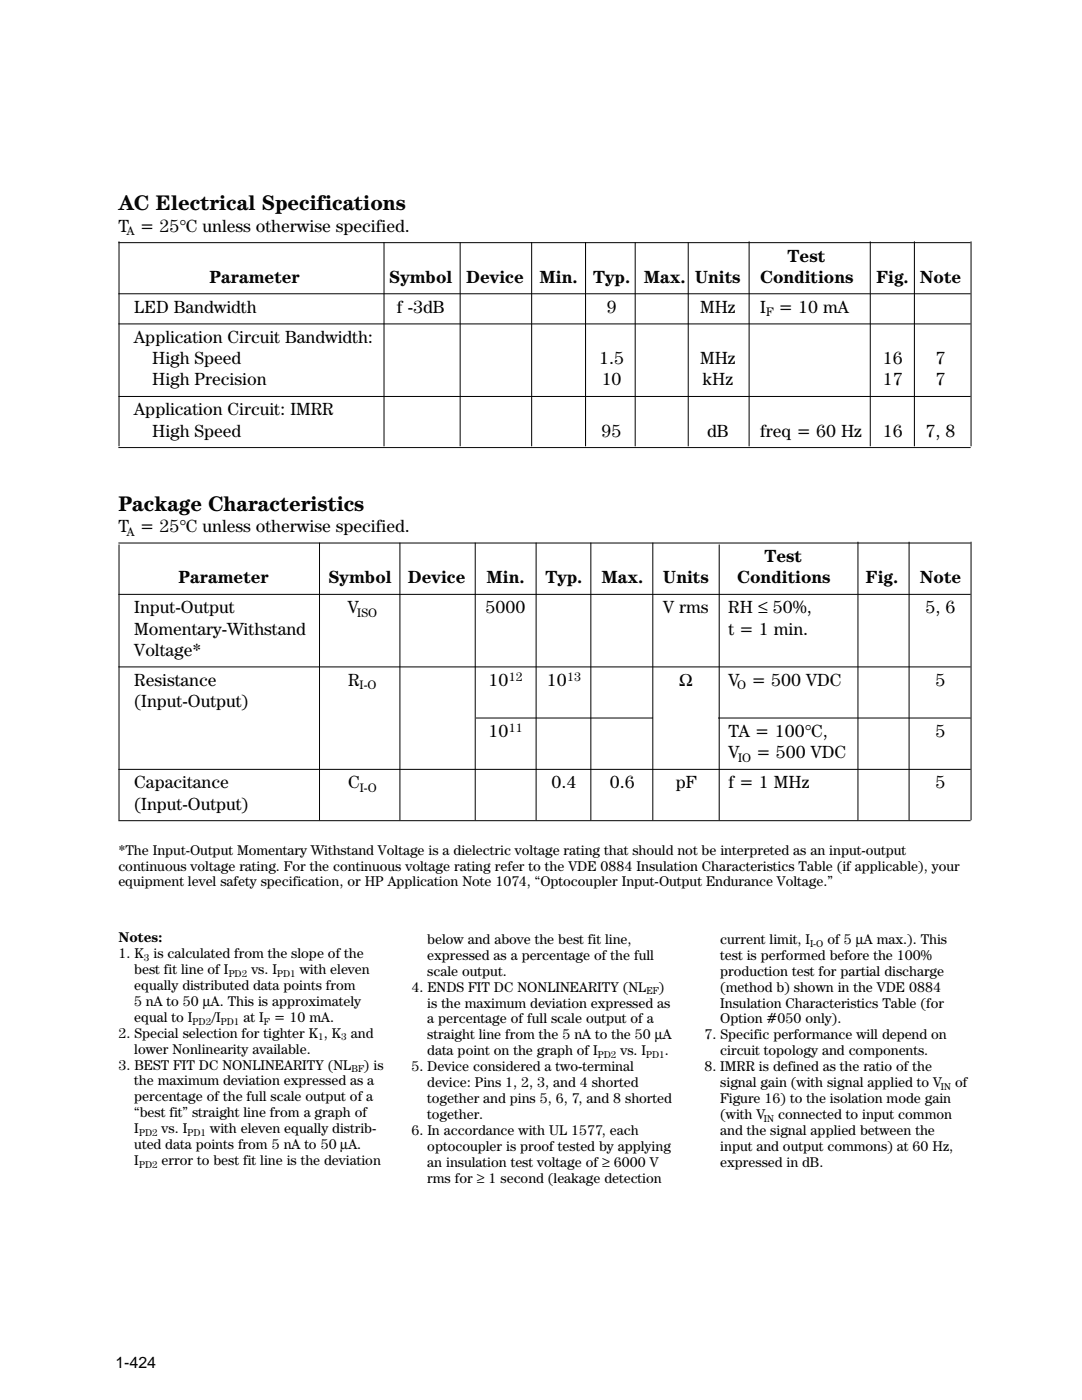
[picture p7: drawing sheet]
<svg xmlns="http://www.w3.org/2000/svg" width="216mm" height="279mm" viewBox="0 0 216 279" stroke-linecap="round" stroke-linejoin="round" font-family="sans-serif">
<defs><g id="words">
<g font-size="4.2">
<text x="23.6" y="42">AC Electrical Specifications</text>
<text x="23.6" y="101.9">Package Characteristics</text>
</g>
<g font-size="3.5">
<text x="23.6" y="46.2">T = 25°C unless otherwise specified.</text>
<text x="157.1" y="52.2">Test</text>
<text x="41.8" y="56.4">Parameter</text>
<text x="77.7" y="56.4">Symbol</text>
<text x="93" y="56.4">Device</text>
<text x="107.7" y="56.4">Min.</text>
<text x="118.4" y="56.4">Typ.</text>
<text x="128.5" y="56.4">Max. Units</text>
<text x="151.7" y="56.4">Conditions</text>
<text x="174.9" y="56.4">Fig. Note</text>
<text x="26.8" y="62.4">LED Bandwidth</text>
<text x="79.2" y="62.4">f -3dB</text>
<text x="121.1" y="62.4">9</text>
<text x="139.7" y="62.4">MHz</text>
<text x="151.7" y="62.4">I</text>
<text x="155.3" y="62.4">= 10 mA</text>
<text x="26.8" y="68.5">Application Circuit Bandwidth:</text>
<text x="30.4" y="72.7">High Speed</text>
<text x="30.4" y="76.9">High Precision</text>
<text x="119.6" y="72.7">1.5</text>
<text x="120.1" y="76.9">10</text>
<text x="139.7" y="72.7">MHz</text>
<text x="140.2" y="76.9">kHz</text>
<text x="176.1" y="76.9">17</text>
<text x="176.2" y="72.7">16</text>
<text x="186.7" y="76.9">7</text>
<text x="186.7" y="72.7">7</text>
<text x="26.8" y="82.9">Application Circuit: IMRR</text>
<text x="30.4" y="87.1">High Speed</text>
<text x="120.1" y="87.1">95</text>
<text x="141.1" y="87.1">dB</text>
<text x="151.7" y="87.1">freq = 60 Hz</text>
<text x="176.1" y="87.1">16</text>
<text x="184.7" y="87.1">7, 8</text>
<text x="23.6" y="106.2">T = 25°C unless otherwise specified.</text>
<text x="152.5" y="112.2">Test</text>
<text x="35.6" y="116.4">Parameter</text>
<text x="65.6" y="116.4">Symbol</text>
<text x="81.4" y="116.4">Device</text>
<text x="97.1" y="116.4">Min.</text>
<text x="108.8" y="116.4">Typ.</text>
<text x="120" y="116.4">Max.</text>
<text x="132.3" y="116.4">Units</text>
<text x="147.1" y="116.4">Conditions</text>
<text x="172.8" y="116.4">Fig.</text>
<text x="183.5" y="116.4">Note</text>
<text x="26.8" y="122.4">Input-Output</text>
<text x="69.4" y="122.4">V</text>
<text x="96.9" y="122.4">5000</text>
<text x="132.3" y="122.4">V rms</text>
<text x="145.3" y="122.4">RH ≤ 50%,</text>
<text x="184.7" y="122.4">5, 6</text>
<text x="26.8" y="126.7">Momentary-Withstand</text>
<text x="26.8" y="130.9">Voltage*</text>
<text x="145.3" y="126.7">t = 1 min.</text>
<text x="26.8" y="136.9">Resistance</text>
<text x="69.5" y="136.9">R</text>
<text x="97.5" y="136.9">10</text>
<text x="109.1" y="136.9">10</text>
<text x="135.5" y="136.9">Ω</text>
<text x="145.3" y="136.9">V = 500 VDC</text>
<text x="186.7" y="136.9">5</text>
<text x="26.8" y="141.1">(Input-Output)</text>
<text x="97.5" y="147.1">10</text>
<text x="145.3" y="147.1">TA = 100°C,</text>
<text x="186.7" y="147.1">5</text>
<text x="145.3" y="151.3">V</text>
<text x="150.9" y="151.3">= 500 VDC</text>
<text x="26.8" y="161.6">(Input-Output)</text>
<text x="26.8" y="157.4">Capacitance</text>
<text x="69.5" y="157.4">C</text>
<text x="110.1" y="157.4">0.4</text>
<text x="121.7" y="157.4">0.6</text>
<text x="134.8" y="157.4">pF</text>
<text x="145.3" y="157.4">f = 1 MHz</text>
<text x="186.7" y="157.4">5</text>
</g>
<text font-size="3.2" x="23" y="273">1-424</text>
<g font-size="2.8">
<text x="23.6" y="170.6">*The Input-Output Momentary Withstand Voltage is a dielectric voltage rating that should not be interpreted as an input-output</text>
<text x="23.6" y="173.7">continuous voltage rating. For the continuous voltage rating refer to the VDE 0884 Insulation Characteristics Table (if applicable), your</text>
<text x="23.6" y="176.9">equipment level safety specification, or HP Application Note 1074, “Optocoupler Input-Output Endurance Voltage.”</text>
<text x="23.6" y="188">Notes:</text>
<text x="23.6" y="191.2">1. K is calculated from the slope of the</text>
<text x="85.3" y="188.4">below and above the best fit line,</text>
<text x="85.3" y="191.6">expressed as a percentage of the full</text>
<text x="143.7" y="188.4">current limit, I</text>
<text x="143.7" y="191.6">test is performed before the 100%</text>
<text x="165.1" y="188.4">of 5 µA max.). This</text>
<text x="26.8" y="194.4">best fit line of I</text>
<text x="26.8" y="197.6">equally distributed data points from</text>
<text x="50.2" y="194.4">vs. I</text>
<text x="59.8" y="194.4">with eleven</text>
<text x="82.1" y="197.9">4. ENDS FIT DC NONLINEARITY (NL</text>
<text x="85.3" y="194.7">scale output.</text>
<text x="131.4" y="197.9">)</text>
<text x="143.7" y="194.7">production test for partial discharge</text>
<text x="143.7" y="197.9">(method b) shown in the VDE 0884</text>
<text x="26.8" y="200.7">5 nA to 50 µA. This is approximately</text>
<text x="26.8" y="203.9">equal to I</text>
<text x="42.2" y="203.9">/I</text>
<text x="48.6" y="203.9">at I</text>
<text x="54.6" y="203.9">= 10 mA.</text>
<text x="85.3" y="201.1">is the maximum deviation expressed as</text>
<text x="143.7" y="201.1">Insulation Characteristics Table (for</text>
<text x="23.6" y="207.1">2. Special selection for tighter K , K and</text>
<text x="85.3" y="204.3">a percentage of full scale output of a</text>
<text x="85.3" y="207.4">straight line from the 5 nA to the 50 µA</text>
<text x="140.5" y="207.4">7. Specific performance will depend on</text>
<text x="143.7" y="204.3">Option #050 only).</text>
<text x="23.6" y="213.4">3. BEST FIT DC NONLINEARITY (NL</text>
<text x="26.8" y="210.3">lower Nonlinearity available.</text>
<text x="72.6" y="213.4">) is</text>
<text x="82.1" y="213.8">5. Device considered a two-terminal</text>
<text x="85.3" y="210.6">data point on the graph of I</text>
<text x="123.8" y="210.6">vs. I</text>
<text x="132.7" y="210.6">.</text>
<text x="140.5" y="213.8">8. IMRR is defined as the ratio of the</text>
<text x="143.7" y="210.6">circuit topology and components.</text>
<text x="26.8" y="216.6">the maximum deviation expressed as a</text>
<text x="26.8" y="219.8">percentage of the full scale output of a</text>
<text x="85.3" y="217">device: Pins 1, 2, 3, and 4 shorted</text>
<text x="85.3" y="220.1">together and pins 5, 6, 7, and 8 shorted</text>
<text x="143.7" y="217">signal gain (with signal applied to V</text>
<text x="143.7" y="220.1">Figure 16) to the isolation mode gain</text>
<text x="190.6" y="217">of</text>
<text x="26.8" y="223">“best fit” straight line from a graph of</text>
<text x="26.8" y="226.1">I</text>
<text x="32.3" y="226.1">vs. I</text>
<text x="41.9" y="226.1">with eleven equally distrib-</text>
<text x="82.1" y="226.5">6. In accordance with UL 1577, each</text>
<text x="85.3" y="223.3">together.</text>
<text x="143.7" y="226.5">and the signal applied between the</text>
<text x="143.7" y="223.3">(with V</text>
<text x="155.3" y="223.3">connected to input common</text>
<text x="26.8" y="232.5">I</text>
<text x="26.8" y="229.3">uted data points from 5 nA to 50 µA.</text>
<text x="32.2" y="232.5">error to best fit line is the deviation</text>
<text x="85.3" y="229.7">optocoupler is proof tested by applying</text>
<text x="85.3" y="232.8">an insulation test voltage of ≥ 6000 V</text>
<text x="143.7" y="229.7">input and output commons) at 60 Hz,</text>
<text x="143.7" y="232.8">expressed in dB.</text>
<text x="85.3" y="236">rms for ≥ 1 second (leakage detection</text>
</g>
<g font-size="2.5">
<text x="25.3" y="46.9">A</text>
<text x="152.9" y="63.2">F</text>
<text x="25.3" y="106.9">A</text>
<text x="71.3" y="123.1">ISO</text>
<text x="71.8" y="137.6">I-O</text>
<text x="101.5" y="135.9">12</text>
<text x="113.2" y="135.9">13</text>
<text x="147.1" y="137.6">O</text>
<text x="101.5" y="146.1">11</text>
<text x="147.3" y="152.1">IO</text>
<text x="71.8" y="158">I-O</text>
</g>
<g font-size="2">
<text x="28.7" y="191.8">3</text>
<text x="161.6" y="188.9">I-O</text>
<text x="45.6" y="194.9">PD2</text>
<text x="55.3" y="194.9">PD1</text>
<text x="129" y="198.5">EF</text>
<text x="38.4" y="204.5">PD2</text>
<text x="44.1" y="204.5">PD1</text>
<text x="52.7" y="204.5">F</text>
<text x="63.5" y="207.6">1</text>
<text x="68.1" y="207.6">3</text>
<text x="70.1" y="214">BF</text>
<text x="119.3" y="211.2">PD2</text>
<text x="128.9" y="211.2">PD1</text>
<text x="187.7" y="217.5">IN</text>
<text x="27.8" y="226.7">PD2</text>
<text x="37.4" y="226.7">PD1</text>
<text x="152.4" y="223.9">IN</text>
<text x="27.8" y="233">PD2</text>
</g>
</g></defs>
<g fill="none" stroke="#000" stroke-width=".2">
<path d="M23.6 48.4h170.1M23.6 58.6h170.1M23.7 48.2v40.9M76.6 48.3v40.8M91.8 48.3v40.8M106.1 48.3v40.8M116.8 48.3v40.8M126.7 48.3v40.8M137.3 48.3v40.8M149.5 48.2v40.9M173.7 48.2v40.9M182.5 48.2v40.9"/>
<path d="M193.8 48.2v40.9M23.6 64.6h170.1M23.6 79.1h170.1M23.6 89.3h170.1M23.6 108.4h170.1M23.6 118.6h170.1M107 108.3v55.4M117.9 108.3v55.4M171.2 108.1v55.6M181.4 108.1v55.6M193.8 108.1v55.6M23.6 133.1h170.1"/>
<path d="M23.6 143.3h170.1M23.6 153.5h170.1M23.6 163.8h170.1"/>
</g>
<g fill="#fff">
<path d="M23.6 142.2h71.3v3.3h-71.3z"/>
<path d="M130.4 141.7h12.8v3.4h-12.8z"/>
</g>
<path d="M23.7 108.7v55M63.8 108.3v55.4M79.8 108.3v55.4M94.8 108.3v55.4M130.3 108.3v55.4M143.5 108.7v55" fill="none" stroke="#000" stroke-width=".2"/>
<use href="#words"/>
</svg>
